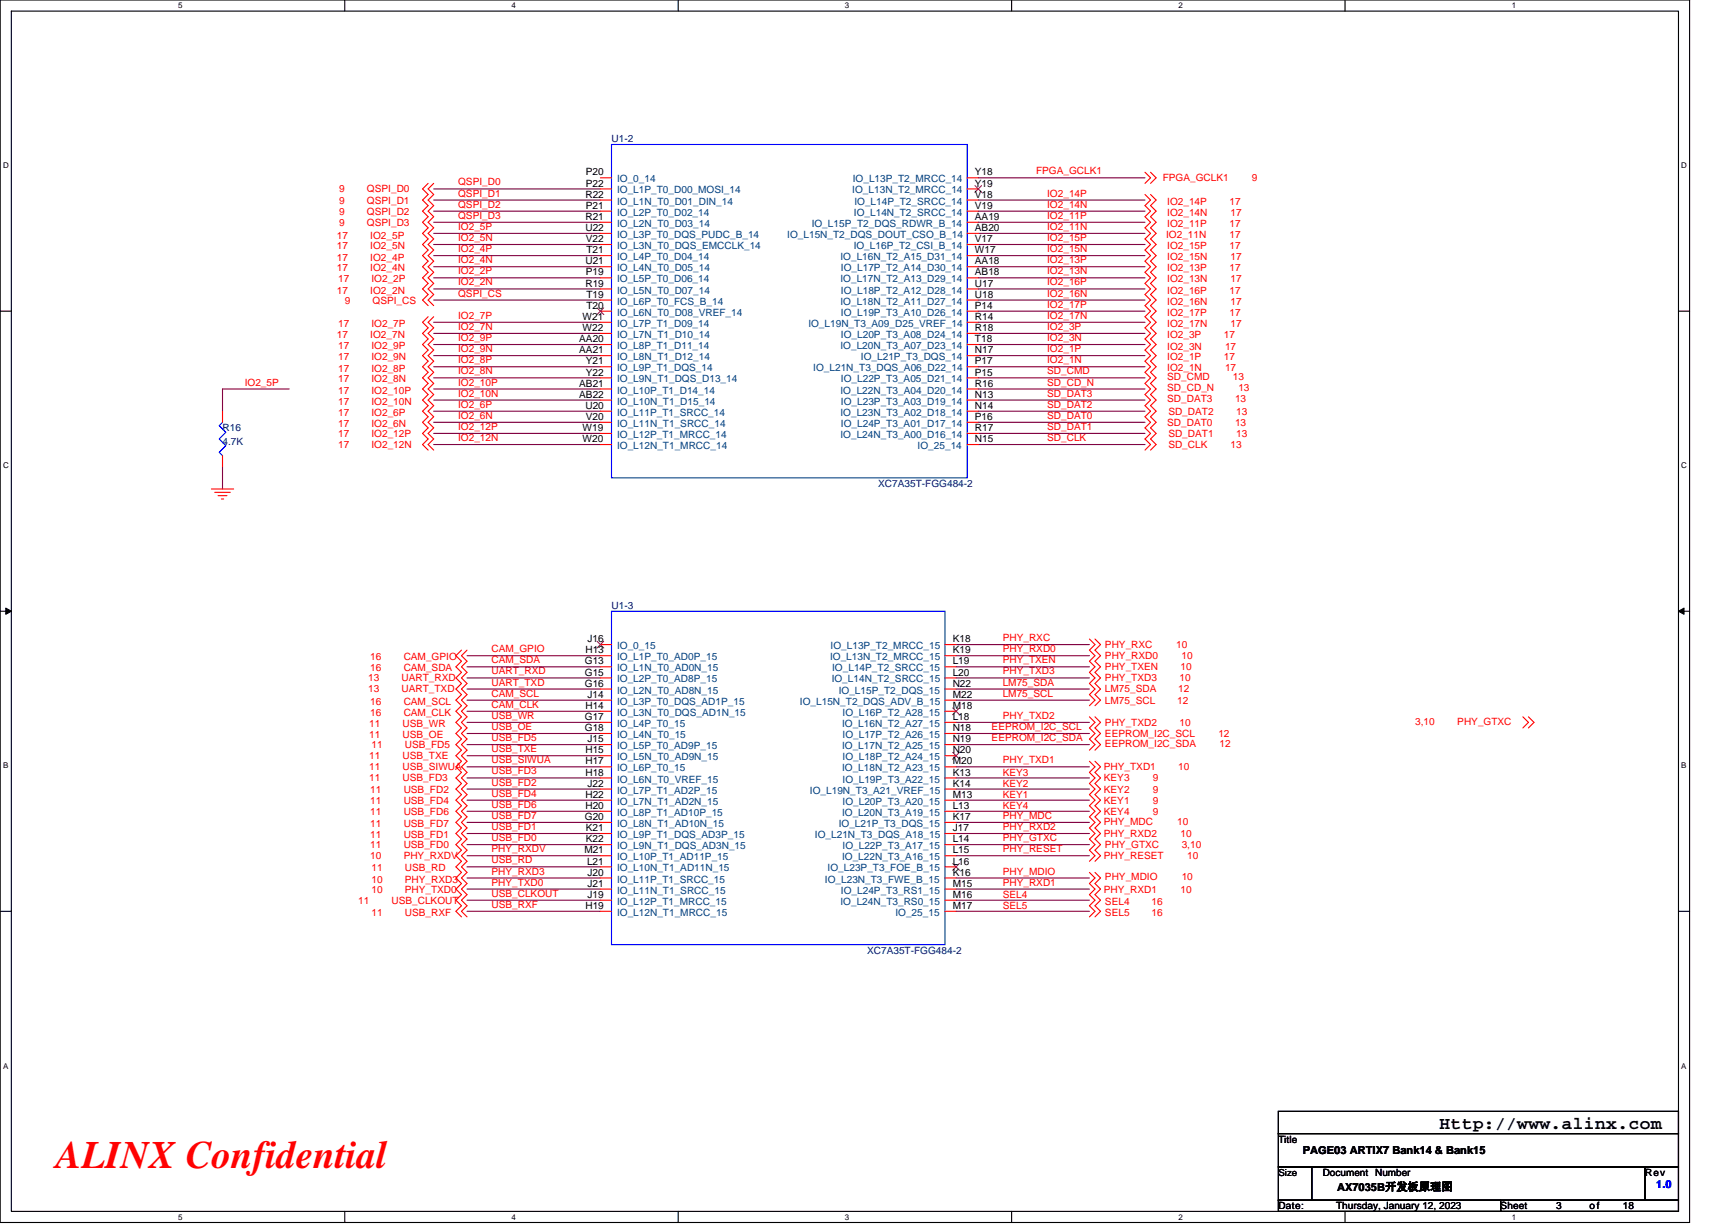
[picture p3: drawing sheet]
<svg xmlns="http://www.w3.org/2000/svg" width="297mm" height="210mm" viewBox="0 0 297 210" stroke-linecap="round" stroke-linejoin="round" font-family="sans-serif">
<defs><g id="words">
<text font-size="6.7" fill="#f00" x="9.6" y="200.3">ALINX Confidential</text>
<text font-size="3" x="246.7" y="193.4">Http://www.alinx.com</text>
<g font-size="1.9">
<text x="223.3" y="197.8">PAGE03 ARTIX7 Bank14 &amp; Bank15</text>
<text x="229.2" y="204.1">AX7035B开发板原理图</text>
</g>
<text font-size="1.9" fill="#00f" x="283.9" y="203.7">1.0</text>
<g font-size="1.7" fill="#000080">
<text x="104.8" y="24.4">U1-2</text>
<text x="38.1" y="73.9">R16</text>
<text x="38.1" y="76.2">4.7K</text>
<text x="150.5" y="83.5">XC7A35T-FGG484-2</text>
<text x="104.8" y="104.4">U1-3</text>
<text x="148.6" y="163.5">XC7A35T-FGG484-2</text>
</g>
<g font-size="1.7" fill="#f00">
<text x="177.6" y="29.9">FPGA_GCLK1</text>
<text x="58.1" y="33">9</text>
<text x="58.1" y="34.9">9</text>
<text x="62.9" y="33">QSPI_D0</text>
<text x="62.9" y="34.9">QSPI_D1</text>
<text x="78.5" y="31.8">QSPI_D0</text>
<text x="78.5" y="35.6">QSPI_D2</text>
<text x="78.5" y="33.7">QSPI_D1</text>
<text x="179.5" y="33.7">IO2_14P</text>
<text x="179.5" y="35.6">IO2_14N</text>
<text x="199.3" y="31.1">FPGA_GCLK1</text>
<text x="200.1" y="35.1">IO2_14P</text>
<text x="210.7" y="35.1">17</text>
<text x="214.5" y="31.1">9</text>
<text x="57.8" y="41">17</text>
<text x="58.1" y="36.8">9</text>
<text x="58.1" y="38.7">9</text>
<text x="62.9" y="36.8">QSPI_D2</text>
<text x="62.9" y="38.7">QSPI_D3</text>
<text x="63.5" y="41">IO2_5P</text>
<text x="78.5" y="37.5">QSPI_D3</text>
<text x="78.5" y="39.4">IO2_5P</text>
<text x="78.5" y="41.3">IO2_5N</text>
<text x="179.5" y="37.5">IO2_11P</text>
<text x="179.5" y="39.4">IO2_11N</text>
<text x="179.5" y="41.3">IO2_15P</text>
<text x="199.9" y="40.8">IO2_11N</text>
<text x="200.1" y="38.9">IO2_11P</text>
<text x="200.1" y="37">IO2_14N</text>
<text x="210.7" y="40.8">17</text>
<text x="210.7" y="38.9">17</text>
<text x="210.9" y="37">17</text>
<text x="57.8" y="44.8">17</text>
<text x="57.8" y="46.5">17</text>
<text x="57.8" y="42.7">17</text>
<text x="63.5" y="44.8">IO2_4P</text>
<text x="63.5" y="46.5">IO2_4N</text>
<text x="63.5" y="42.7">IO2_5N</text>
<text x="78.5" y="47">IO2_2P</text>
<text x="78.5" y="45.1">IO2_4N</text>
<text x="78.5" y="43.2">IO2_4P</text>
<text x="179.5" y="47">IO2_13N</text>
<text x="179.5" y="45.1">IO2_13P</text>
<text x="179.5" y="43.2">IO2_15N</text>
<text x="200.1" y="46.5">IO2_13P</text>
<text x="200.1" y="42.7">IO2_15P</text>
<text x="200.1" y="44.6">IO2_15N</text>
<text x="210.7" y="46.5">17</text>
<text x="210.7" y="42.7">17</text>
<text x="210.9" y="44.6">17</text>
<text x="57.8" y="50.3">17</text>
<text x="58" y="48.4">17</text>
<text x="59.1" y="52">9</text>
<text x="63.5" y="50.3">IO2_2N</text>
<text x="63.7" y="48.4">IO2_2P</text>
<text x="63.9" y="52">QSPI_CS</text>
<text x="78.5" y="50.8">QSPI_CS</text>
<text x="78.5" y="48.9">IO2_2N</text>
<text x="179.5" y="52.7">IO2_17P</text>
<text x="179.5" y="48.9">IO2_16P</text>
<text x="179.5" y="50.8">IO2_16N</text>
<text x="200.1" y="48.4">IO2_13N</text>
<text x="200.1" y="50.3">IO2_16P</text>
<text x="200.1" y="52.2">IO2_16N</text>
<text x="210.7" y="50.3">17</text>
<text x="210.9" y="48.4">17</text>
<text x="210.9" y="52.2">17</text>
<text x="57.8" y="57.9">17</text>
<text x="58" y="56">17</text>
<text x="58" y="59.8">17</text>
<text x="63.5" y="57.9">IO2_7N</text>
<text x="63.7" y="56">IO2_7P</text>
<text x="63.7" y="59.8">IO2_9P</text>
<text x="78.5" y="54.7">IO2_7P</text>
<text x="78.5" y="56.6">IO2_7N</text>
<text x="78.5" y="58.5">IO2_9P</text>
<text x="179.5" y="54.7">IO2_17N</text>
<text x="179.5" y="56.6">IO2_3P</text>
<text x="179.5" y="58.5">IO2_3N</text>
<text x="200.1" y="54.1">IO2_17P</text>
<text x="200.1" y="56">IO2_17N</text>
<text x="200.1" y="57.9">IO2_3P</text>
<text x="209.8" y="57.9">17</text>
<text x="210.7" y="54.1">17</text>
<text x="210.9" y="56">17</text>
<text x="58" y="61.7">17</text>
<text x="58" y="63.8">17</text>
<text x="58" y="65.6">17</text>
<text x="63.7" y="61.7">IO2_9N</text>
<text x="63.7" y="63.8">IO2_8P</text>
<text x="63.7" y="65.6">IO2_8N</text>
<text x="78.5" y="60.4">IO2_9N</text>
<text x="78.5" y="62.3">IO2_8P</text>
<text x="78.5" y="64.2">IO2_8N</text>
<text x="179.5" y="64.2">SD_CMD</text>
<text x="179.5" y="62.3">IO2_1N</text>
<text x="179.5" y="60.4">IO2_1P</text>
<text x="200.1" y="65.2">SD_CMD</text>
<text x="200.1" y="60">IO2_3N</text>
<text x="200.1" y="61.7">IO2_1P</text>
<text x="200.1" y="63.6">IO2_1N</text>
<text x="209.8" y="61.7">17</text>
<text x="210" y="60">17</text>
<text x="210" y="63.6">17</text>
<text x="211.3" y="65.2">13</text>
<text x="41.9" y="66.1">IO2_5P</text>
<text x="58" y="67.5">17</text>
<text x="58" y="69.4">17</text>
<text x="58" y="71.3">17</text>
<text x="63.7" y="67.5">IO2_10P</text>
<text x="63.7" y="69.4">IO2_10N</text>
<text x="63.7" y="71.3">IO2_6P</text>
<text x="78.5" y="66.1">IO2_10P</text>
<text x="78.5" y="68">IO2_10N</text>
<text x="78.5" y="69.9">IO2_6P</text>
<text x="78.5" y="71.8">IO2_6N</text>
<text x="179.5" y="71.8">SD_DAT0</text>
<text x="179.5" y="66.1">SD_CD_N</text>
<text x="179.5" y="68">SD_DAT3</text>
<text x="179.5" y="69.9">SD_DAT2</text>
<text x="200.1" y="67.1">SD_CD_N</text>
<text x="200.1" y="69">SD_DAT3</text>
<text x="200.3" y="71.1">SD_DAT2</text>
<text x="211.7" y="69">13</text>
<text x="211.9" y="71.1">13</text>
<text x="212.3" y="67.1">13</text>
<text x="58" y="76.8">17</text>
<text x="58" y="74.9">17</text>
<text x="58" y="73.2">17</text>
<text x="63.7" y="76.8">IO2_12N</text>
<text x="63.7" y="74.9">IO2_12P</text>
<text x="63.7" y="73.2">IO2_6N</text>
<text x="78.5" y="73.7">IO2_12P</text>
<text x="78.5" y="75.6">IO2_12N</text>
<text x="179.5" y="73.7">SD_DAT1</text>
<text x="179.5" y="75.6">SD_CLK</text>
<text x="200.1" y="73">SD_DAT0</text>
<text x="200.3" y="74.9">SD_DAT1</text>
<text x="200.3" y="76.8">SD_CLK</text>
<text x="210.9" y="76.8">13</text>
<text x="211.7" y="73">13</text>
<text x="211.9" y="74.9">13</text>
<text x="63.5" y="113.2">16</text>
<text x="69.2" y="113.2">CAM_GPIO</text>
<text x="84.2" y="111.8">CAM_GPIO</text>
<text x="84.2" y="113.7">CAM_SDA</text>
<text x="171.9" y="113.7">PHY_TXEN</text>
<text x="171.9" y="109.9">PHY_RXC</text>
<text x="171.9" y="111.8">PHY_RXD0</text>
<text x="189.4" y="111.1">PHY_RXC</text>
<text x="189.4" y="113">PHY_RXD0</text>
<text x="201.6" y="111.1">10</text>
<text x="202.5" y="113">10</text>
<text x="63.1" y="118.7">13</text>
<text x="63.1" y="116.8">13</text>
<text x="63.5" y="115.1">16</text>
<text x="68.8" y="118.7">UART_TXD</text>
<text x="68.8" y="116.8">UART_RXD</text>
<text x="69.2" y="115.1">CAM_SDA</text>
<text x="84.2" y="117.5">UART_TXD</text>
<text x="84.2" y="115.6">UART_RXD</text>
<text x="84.2" y="119.4">CAM_SCL</text>
<text x="171.9" y="117.5">LM75_SDA</text>
<text x="171.9" y="119.4">LM75_SCL</text>
<text x="171.9" y="115.6">PHY_TXD3</text>
<text x="189.4" y="114.9">PHY_TXEN</text>
<text x="189.4" y="116.8">PHY_TXD3</text>
<text x="189.4" y="118.7">LM75_SDA</text>
<text x="202" y="118.7">12</text>
<text x="202.2" y="116.8">10</text>
<text x="202.3" y="114.9">10</text>
<text x="63.3" y="124.6">11</text>
<text x="63.5" y="120.8">16</text>
<text x="63.5" y="122.7">16</text>
<text x="69" y="124.6">USB_WR</text>
<text x="69.2" y="120.8">CAM_SCL</text>
<text x="69.2" y="122.7">CAM_CLK</text>
<text x="84.2" y="123.2">USB_WR</text>
<text x="84.2" y="125.1">USB_OE</text>
<text x="84.2" y="121.3">CAM_CLK</text>
<text x="170" y="125.1">EEPROM_I2C_SCL</text>
<text x="171.9" y="123.2">PHY_TXD2</text>
<text x="189.4" y="124.4">PHY_TXD2</text>
<text x="189.4" y="120.6">LM75_SCL</text>
<text x="201.8" y="120.6">12</text>
<text x="202.2" y="124.4">10</text>
<text x="242.5" y="124.2">3,10</text>
<text x="249.8" y="124.2">PHY_GTXC</text>
<text x="63.3" y="130.1">11</text>
<text x="63.3" y="126.5">11</text>
<text x="63.7" y="128.2">11</text>
<text x="69" y="130.1">USB_TXE</text>
<text x="69" y="126.5">USB_OE</text>
<text x="69.4" y="128.2">USB_FD5</text>
<text x="84.2" y="128.9">USB_TXE</text>
<text x="84.2" y="130.9">USB_SIWUA</text>
<text x="84.2" y="127">USB_FD5</text>
<text x="170" y="127">EEPROM_I2C_SDA</text>
<text x="171.9" y="130.9">PHY_TXD1</text>
<text x="189.4" y="126.3">EEPROM_I2C_SCL</text>
<text x="189.4" y="128">EEPROM_I2C_SDA</text>
<text x="208.8" y="126.3">12</text>
<text x="209" y="128">12</text>
<text x="63.3" y="132">11</text>
<text x="63.3" y="133.9">11</text>
<text x="63.5" y="137.8">11</text>
<text x="63.5" y="135.8">11</text>
<text x="69" y="132">USB_SIWUA</text>
<text x="69" y="133.9">USB_FD3</text>
<text x="69.2" y="137.8">USB_FD4</text>
<text x="69.2" y="135.8">USB_FD2</text>
<text x="84.2" y="136.6">USB_FD4</text>
<text x="84.2" y="134.7">USB_FD2</text>
<text x="84.2" y="132.8">USB_FD3</text>
<text x="171.9" y="134.9">KEY2</text>
<text x="171.9" y="133">KEY3</text>
<text x="171.9" y="136.8">KEY1</text>
<text x="189.2" y="135.8">KEY2</text>
<text x="189.2" y="133.9">KEY3</text>
<text x="189.2" y="137.8">KEY1</text>
<text x="189.2" y="132">PHY_TXD1</text>
<text x="197.6" y="135.8">9</text>
<text x="197.6" y="133.9">9</text>
<text x="197.6" y="137.8">9</text>
<text x="202" y="132">10</text>
<text x="63.5" y="141.8">11</text>
<text x="63.5" y="139.7">11</text>
<text x="63.5" y="143.7">11</text>
<text x="69.2" y="141.8">USB_FD7</text>
<text x="69.2" y="139.7">USB_FD6</text>
<text x="69.2" y="143.7">USB_FD1</text>
<text x="84.2" y="140.4">USB_FD7</text>
<text x="84.2" y="138.5">USB_FD6</text>
<text x="84.2" y="142.3">USB_FD1</text>
<text x="171.9" y="138.7">KEY4</text>
<text x="171.9" y="140.4">PHY_MDC</text>
<text x="171.9" y="142.3">PHY_RXD2</text>
<text x="189.2" y="139.7">KEY4</text>
<text x="189.2" y="141.4">PHY_MDC</text>
<text x="189.2" y="143.5">PHY_RXD2</text>
<text x="197.6" y="139.7">9</text>
<text x="201.8" y="141.4">10</text>
<text x="202.3" y="143.5">10</text>
<text x="63.5" y="147.3">10</text>
<text x="63.5" y="145.4">11</text>
<text x="63.7" y="149.4">11</text>
<text x="69.2" y="147.3">PHY_RXDV</text>
<text x="69.2" y="145.4">USB_FD0</text>
<text x="69.4" y="149.4">USB_RD</text>
<text x="84.2" y="146.1">PHY_RXDV</text>
<text x="84.2" y="144.2">USB_FD0</text>
<text x="84.2" y="149.9">PHY_RXD3</text>
<text x="84.2" y="148">USB_RD</text>
<text x="171.9" y="149.9">PHY_MDIO</text>
<text x="171.9" y="146.1">PHY_RESET</text>
<text x="171.9" y="144.2">PHY_GTXC</text>
<text x="189.2" y="147.3">PHY_RESET</text>
<text x="189.4" y="145.4">PHY_GTXC</text>
<text x="202.5" y="145.4">3,10</text>
<text x="203.5" y="147.3">10</text>
<text x="61.4" y="154.9">11</text>
<text x="63.7" y="153">10</text>
<text x="63.7" y="151.3">10</text>
<text x="67.1" y="154.9">USB_CLKOUT</text>
<text x="69.4" y="153">PHY_TXD0</text>
<text x="69.4" y="151.3">PHY_RXD3</text>
<text x="84.2" y="151.8">PHY_TXD0</text>
<text x="84.2" y="155.6">USB_RXF</text>
<text x="84.2" y="153.7">USB_CLKOUT</text>
<text x="171.9" y="153.9">SEL4</text>
<text x="171.9" y="155.8">SEL5</text>
<text x="171.9" y="151.8">PHY_RXD1</text>
<text x="189.2" y="153">PHY_RXD1</text>
<text x="189.4" y="155.1">SEL4</text>
<text x="189.4" y="150.9">PHY_MDIO</text>
<text x="197.4" y="155.1">16</text>
<text x="202.3" y="153">10</text>
<text x="202.5" y="150.9">10</text>
<text x="63.7" y="157">11</text>
<text x="69.4" y="157">USB_RXF</text>
<text x="189.4" y="157">SEL5</text>
<text x="197.4" y="157">16</text>
</g>
<g font-size="1.7">
<text x="100.3" y="33.9">R22</text>
<text x="100.4" y="30.1">P20</text>
<text x="100.4" y="32">P22</text>
<text x="100.4" y="35.8">P21</text>
<text x="167.1" y="32">Y19</text>
<text x="167.1" y="35.8">V19</text>
<text x="167.1" y="30.1">Y18</text>
<text x="167.1" y="33.9">V18</text>
<text x="100.3" y="37.7">R21</text>
<text x="100.3" y="39.6">U22</text>
<text x="100.4" y="41.5">V22</text>
<text x="167.1" y="39.6">AB20</text>
<text x="167.1" y="37.7">AA19</text>
<text x="167.1" y="41.5">V17</text>
<text x="100.3" y="45.3">U21</text>
<text x="100.4" y="47.2">P19</text>
<text x="100.5" y="43.4">T21</text>
<text x="167.1" y="45.3">AA18</text>
<text x="167.1" y="43.4">W17</text>
<text x="167.1" y="47.2">AB18</text>
<text x="100.3" y="49.1">R19</text>
<text x="100.5" y="51">T19</text>
<text x="100.5" y="52.9">T20</text>
<text x="167.1" y="49.1">U17</text>
<text x="167.1" y="52.9">P14</text>
<text x="167.1" y="51">U18</text>
<text x="99.3" y="58.7">AA20</text>
<text x="99.9" y="54.8">W21</text>
<text x="99.9" y="56.7">W22</text>
<text x="167.1" y="56.7">R18</text>
<text x="167.1" y="54.8">R14</text>
<text x="167.1" y="58.7">T18</text>
<text x="99.3" y="60.6">AA21</text>
<text x="100.4" y="62.5">Y21</text>
<text x="100.4" y="64.4">Y22</text>
<text x="167.1" y="60.6">N17</text>
<text x="167.1" y="62.5">P17</text>
<text x="167.1" y="64.4">P15</text>
<text x="99.3" y="66.3">AB21</text>
<text x="99.3" y="68.2">AB22</text>
<text x="100.3" y="70.1">U20</text>
<text x="100.4" y="72">V20</text>
<text x="167.1" y="68.2">N13</text>
<text x="167.1" y="72">P16</text>
<text x="167.1" y="66.3">R16</text>
<text x="167.1" y="70.1">N14</text>
<text x="99.9" y="73.9">W19</text>
<text x="99.9" y="75.8">W20</text>
<text x="167.1" y="75.8">N15</text>
<text x="167.1" y="73.9">R17</text>
<text x="100.2" y="113.9">G13</text>
<text x="100.3" y="112">H13</text>
<text x="100.7" y="110.1">J16</text>
<text x="163.3" y="112">K19</text>
<text x="163.3" y="110.1">K18</text>
<text x="163.3" y="113.9">L19</text>
<text x="100.2" y="115.8">G15</text>
<text x="100.2" y="117.7">G16</text>
<text x="100.7" y="119.6">J14</text>
<text x="163.3" y="115.8">L20</text>
<text x="163.3" y="117.7">N22</text>
<text x="163.3" y="119.6">M22</text>
<text x="100.2" y="123.4">G17</text>
<text x="100.2" y="125.3">G18</text>
<text x="100.3" y="121.5">H14</text>
<text x="163.3" y="121.5">M18</text>
<text x="163.3" y="125.3">N18</text>
<text x="163.3" y="123.4">L18</text>
<text x="100.3" y="129.1">H15</text>
<text x="100.3" y="131">H17</text>
<text x="100.7" y="127.2">J15</text>
<text x="163.3" y="129.1">N20</text>
<text x="163.3" y="127.2">N19</text>
<text x="163.3" y="131">M20</text>
<text x="100.3" y="132.9">H18</text>
<text x="100.3" y="136.8">H22</text>
<text x="100.7" y="134.9">J22</text>
<text x="163.3" y="132.9">K13</text>
<text x="163.3" y="136.8">M13</text>
<text x="163.3" y="134.9">K14</text>
<text x="100.2" y="140.6">G20</text>
<text x="100.3" y="138.7">H20</text>
<text x="100.4" y="142.5">K21</text>
<text x="163.3" y="140.6">K17</text>
<text x="163.3" y="142.5">J17</text>
<text x="163.3" y="138.7">L13</text>
<text x="100.2" y="146.3">M21</text>
<text x="100.4" y="144.4">K22</text>
<text x="100.6" y="148.2">L21</text>
<text x="163.3" y="144.4">L14</text>
<text x="163.3" y="148.2">L16</text>
<text x="163.3" y="146.3">L15</text>
<text x="100.3" y="155.8">H19</text>
<text x="100.7" y="150.1">J20</text>
<text x="100.7" y="152">J21</text>
<text x="100.7" y="153.9">J19</text>
<text x="163.3" y="150.1">K16</text>
<text x="163.3" y="155.8">M17</text>
<text x="163.3" y="152">M15</text>
<text x="163.3" y="153.9">M16</text>
<text x="219.1" y="195.9">Title</text>
<text x="219.1" y="201.5">Size</text>
<text x="226.7" y="201.6">Document Number</text>
<text x="282" y="201.6">Rev</text>
<text x="219.1" y="207.3">Date:</text>
<text x="229" y="207.3">Thursday, January 12, 2023</text>
<text x="257.2" y="207.3">Sheet</text>
<text x="266.7" y="207.3">3</text>
<text x="272.5" y="207.3">of</text>
<text x="278.2" y="207.3">18</text>
</g>
<g font-size="1.7" fill="#004080">
<text x="105.8" y="31.3">IO_0_14</text>
<text x="105.8" y="33.2">IO_L1P_T0_D00_MOSI_14</text>
<text x="105.8" y="35.1">IO_L1N_T0_D01_DIN_14</text>
<text x="146.1" y="33.2">IO_L13N_T2_MRCC_14</text>
<text x="146.2" y="31.3">IO_L13P_T2_MRCC_14</text>
<text x="146.4" y="35.1">IO_L14P_T2_SRCC_14</text>
<text x="105.8" y="37">IO_L2P_T0_D02_14</text>
<text x="105.8" y="38.9">IO_L2N_T0_D03_14</text>
<text x="105.8" y="40.8">IO_L3P_T0_DQS_PUDC_B_14</text>
<text x="134.9" y="40.8">IO_L15N_T2_DQS_DOUT_CSO_B_14</text>
<text x="139.1" y="38.9">IO_L15P_T2_DQS_RDWR_B_14</text>
<text x="146.4" y="37">IO_L14N_T2_SRCC_14</text>
<text x="105.8" y="42.7">IO_L3N_T0_DQS_EMCCLK_14</text>
<text x="105.8" y="44.6">IO_L4P_T0_D04_14</text>
<text x="105.8" y="46.5">IO_L4N_T0_D05_14</text>
<text x="144.1" y="44.6">IO_L16N_T2_A15_D31_14</text>
<text x="144.1" y="46.5">IO_L17P_T2_A14_D30_14</text>
<text x="146.3" y="42.7">IO_L16P_T2_CSI_B_14</text>
<text x="105.8" y="48.4">IO_L5P_T0_D06_14</text>
<text x="105.8" y="50.3">IO_L5N_T0_D07_14</text>
<text x="105.8" y="52.2">IO_L6P_T0_FCS_B_14</text>
<text x="144.1" y="48.4">IO_L17N_T2_A13_D29_14</text>
<text x="144.1" y="52.2">IO_L18N_T2_A11_D27_14</text>
<text x="144.1" y="50.3">IO_L18P_T2_A12_D28_14</text>
<text x="105.8" y="54.1">IO_L6N_T0_D08_VREF_14</text>
<text x="105.8" y="56">IO_L7P_T1_D09_14</text>
<text x="105.8" y="57.9">IO_L7N_T1_D10_14</text>
<text x="105.8" y="59.8">IO_L8P_T1_D11_14</text>
<text x="138.6" y="56">IO_L19N_T3_A09_D25_VREF_14</text>
<text x="144.1" y="59.8">IO_L20N_T3_A07_D23_14</text>
<text x="144.1" y="54.1">IO_L19P_T3_A10_D26_14</text>
<text x="144.1" y="57.9">IO_L20P_T3_A08_D24_14</text>
<text x="105.8" y="61.7">IO_L8N_T1_D12_14</text>
<text x="105.8" y="63.6">IO_L9P_T1_DQS_14</text>
<text x="105.8" y="65.6">IO_L9N_T1_DQS_D13_14</text>
<text x="139.4" y="63.6">IO_L21N_T3_DQS_A06_D22_14</text>
<text x="144.1" y="65.6">IO_L22P_T3_A05_D21_14</text>
<text x="147.6" y="61.7">IO_L21P_T3_DQS_14</text>
<text x="105.8" y="67.5">IO_L10P_T1_D14_14</text>
<text x="105.8" y="69.4">IO_L10N_T1_D15_14</text>
<text x="105.8" y="71.3">IO_L11P_T1_SRCC_14</text>
<text x="144.1" y="67.5">IO_L22N_T3_A04_D20_14</text>
<text x="144.1" y="71.3">IO_L23N_T3_A02_D18_14</text>
<text x="144.1" y="69.4">IO_L23P_T3_A03_D19_14</text>
<text x="105.8" y="73.2">IO_L11N_T1_SRCC_14</text>
<text x="105.8" y="75.1">IO_L12P_T1_MRCC_14</text>
<text x="105.8" y="77">IO_L12N_T1_MRCC_14</text>
<text x="144.1" y="75.1">IO_L24N_T3_A00_D16_14</text>
<text x="144.1" y="73.2">IO_L24P_T3_A01_D17_14</text>
<text x="157.3" y="77">IO_25_14</text>
<text x="105.8" y="111.3">IO_0_15</text>
<text x="105.8" y="113.2">IO_L1P_T0_AD0P_15</text>
<text x="142.3" y="113.2">IO_L13N_T2_MRCC_15</text>
<text x="142.4" y="111.3">IO_L13P_T2_MRCC_15</text>
<text x="105.8" y="115.1">IO_L1N_T0_AD0N_15</text>
<text x="105.8" y="117">IO_L2P_T0_AD8P_15</text>
<text x="105.8" y="118.9">IO_L2N_T0_AD8N_15</text>
<text x="142.6" y="117">IO_L14N_T2_SRCC_15</text>
<text x="142.6" y="115.1">IO_L14P_T2_SRCC_15</text>
<text x="143.8" y="118.9">IO_L15P_T2_DQS_15</text>
<text x="105.8" y="120.8">IO_L3P_T0_DQS_AD1P_15</text>
<text x="105.8" y="122.7">IO_L3N_T0_DQS_AD1N_15</text>
<text x="105.8" y="124.6">IO_L4P_T0_15</text>
<text x="137.1" y="120.8">IO_L15N_T2_DQS_ADV_B_15</text>
<text x="144.3" y="124.6">IO_L16N_T2_A27_15</text>
<text x="144.4" y="122.7">IO_L16P_T2_A28_15</text>
<text x="105.8" y="126.5">IO_L4N_T0_15</text>
<text x="105.8" y="128.4">IO_L5P_T0_AD9P_15</text>
<text x="105.8" y="130.3">IO_L5N_T0_AD9N_15</text>
<text x="144.3" y="128.4">IO_L17N_T2_A25_15</text>
<text x="144.4" y="126.5">IO_L17P_T2_A26_15</text>
<text x="144.4" y="130.3">IO_L18P_T2_A24_15</text>
<text x="105.8" y="132.2">IO_L6P_T0_15</text>
<text x="105.8" y="134.1">IO_L6N_T0_VREF_15</text>
<text x="105.8" y="136">IO_L7P_T1_AD2P_15</text>
<text x="105.8" y="137.9">IO_L7N_T1_AD2N_15</text>
<text x="138.8" y="136">IO_L19N_T3_A21_VREF_15</text>
<text x="144.3" y="132.2">IO_L18N_T2_A23_15</text>
<text x="144.4" y="134.1">IO_L19P_T3_A22_15</text>
<text x="144.4" y="137.9">IO_L20P_T3_A20_15</text>
<text x="105.8" y="139.8">IO_L8P_T1_AD10P_15</text>
<text x="105.8" y="141.8">IO_L8N_T1_AD10N_15</text>
<text x="105.8" y="143.7">IO_L9P_T1_DQS_AD3P_15</text>
<text x="139.7" y="143.7">IO_L21N_T3_DQS_A18_15</text>
<text x="143.8" y="141.8">IO_L21P_T3_DQS_15</text>
<text x="144.3" y="139.8">IO_L20N_T3_A19_15</text>
<text x="105.8" y="145.6">IO_L9N_T1_DQS_AD3N_15</text>
<text x="105.8" y="147.5">IO_L10P_T1_AD11P_15</text>
<text x="105.8" y="149.4">IO_L10N_T1_AD11N_15</text>
<text x="141.9" y="149.4">IO_L23P_T3_FOE_B_15</text>
<text x="144.3" y="147.5">IO_L22N_T3_A16_15</text>
<text x="144.4" y="145.6">IO_L22P_T3_A17_15</text>
<text x="105.8" y="151.3">IO_L11P_T1_SRCC_15</text>
<text x="105.8" y="153.2">IO_L11N_T1_SRCC_15</text>
<text x="105.8" y="155.1">IO_L12P_T1_MRCC_15</text>
<text x="141.4" y="151.3">IO_L23N_T3_FWE_B_15</text>
<text x="144.1" y="155.1">IO_L24N_T3_RS0_15</text>
<text x="144.1" y="153.2">IO_L24P_T3_RS1_15</text>
<text x="105.8" y="157">IO_L12N_T1_MRCC_15</text>
<text x="153.5" y="157">IO_25_15</text>
</g>
<g font-size="1.4">
<text x="30.5" y="1.4">5</text>
<text x="87.7" y="1.4">4</text>
<text x="144.8" y="1.4">3</text>
<text x="202" y="1.4">2</text>
<text x="259.1" y="1.4">1</text>
<text x=".5" y="28.9">D</text>
<text x="288.2" y="28.9">D</text>
<text x=".5" y="80.3">C</text>
<text x="288.2" y="80.3">C</text>
<text x=".5" y="131.7">B</text>
<text x="288.2" y="131.7">B</text>
<text x=".5" y="183.2">A</text>
<text x="288.2" y="183.2">A</text>
<text x="30.5" y="209.1">5</text>
<text x="87.7" y="209.1">4</text>
<text x="144.8" y="209.1">3</text>
<text x="202" y="209.1">2</text>
<text x="259.1" y="209.1">1</text>
</g>
</g></defs>
<path d="M0 0h289.6v209.5h-289.6zM1.9 1.9h285.8v205.7h-285.8z" fill="none" stroke="#000" stroke-width=".19"/>
<g fill="#fff">
<path d="M30.5 .2h.8v1.5h-.8z"/>
<path d="M30.5 207.8h.8v1.6h-.8z"/>
</g>
<path d="M59.1 0v1.9M59.1 207.6v1.9" fill="none" stroke="#000" stroke-width=".19"/>
<g fill="#fff">
<path d="M87.7 .2h.7v1.5h-.7z"/>
<path d="M87.7 207.8h.7v1.6h-.7z"/>
</g>
<path d="M116.2 0v1.9M116.2 207.6v1.9" fill="none" stroke="#000" stroke-width=".19"/>
<g fill="#fff">
<path d="M144.8 .2h.8v1.5h-.8z"/>
<path d="M144.8 207.8h.8v1.6h-.8z"/>
</g>
<path d="M173.4 0v1.9M173.4 207.6v1.9" fill="none" stroke="#000" stroke-width=".19"/>
<g fill="#fff">
<path d="M202 .2h.7v1.5h-.7z"/>
<path d="M202 207.8h.7v1.6h-.7z"/>
</g>
<path d="M230.5 0v1.9M230.5 207.6v1.9" fill="none" stroke="#000" stroke-width=".19"/>
<g fill="#fff">
<path d="M259.1 .2h.8v1.5h-.8z"/>
<path d="M259.1 207.8h.8v1.6h-.8z"/>
<path d="M.5 27.6h1v1.5h-1z"/>
<path d="M288.2 27.6h1v1.5h-1z"/>
<path d="M.5 79.1h1v1.5h-1z"/>
<path d="M288.2 79.1h1v1.5h-1z"/>
</g>
<path d="M0 53.3h1.9M287.7 53.3h1.9" fill="none" stroke="#000" stroke-width=".19"/>
<g fill="#fff">
<path d="M.5 130.5h.9v1.5h-.9z"/>
<path d="M288.2 130.5h.9v1.5h-.9z"/>
</g>
<path d="M0 104.8h1.9M287.7 104.8h1.9" fill="none" stroke="#000" stroke-width=".19"/>
<path d="M1 104.2l.9 .6-.9 .5zM287.7 104.8l.9-.6v1.1z" fill="#000" stroke="#000" stroke-width=".17"/>
<g fill="#fff">
<path d="M.5 181.9h.9v1.6h-.9z"/>
<path d="M288.2 181.9h.9v1.6h-.9z"/>
</g>
<path d="M0 156.2h1.9M287.7 156.2h1.9M219.1 190.5h68.6v3.8h-68.6zM219.1 194.3h68.6v5.7h-68.6zM219.1 200h5.7v5.7h-5.7zM219.1 205.7h38.1v1.9h-38.1zM224.8 200h57.2v5.7h-57.2zM257.2 205.7h30.5v1.9h-30.5zM282 200h5.7v5.7h-5.7z" fill="none" stroke="#000" stroke-width=".19"/>
<g fill="none" stroke="#800040" stroke-width=".19">
<path d="M74.3 32.4h28.6M74.3 36.2h28.6M74.3 38.1h28.6M74.3 34.3h28.6M167.7 30.5h28.6M167.7 38.1h28.6M167.7 34.3h28.6M167.7 36.2h28.6M74.3 47.6h28.6M74.3 49.5h28.6M74.3 45.7h28.6M74.3 43.8h28.6"/>
<path d="M74.3 55.2h28.6M74.3 57.1h28.6M74.3 40h28.6M74.3 41.9h28.6M74.3 59.1h28.6M74.3 51.4h28.6M167.7 47.6h28.6M167.7 40h28.6M167.7 45.7h28.6M167.7 53.3h28.6M167.7 55.2h28.6M167.7 49.5h28.6"/>
<path d="M167.7 51.4h28.6M167.7 57.1h28.6M167.7 59.1h28.6M167.7 41.9h28.6M167.7 43.8h28.6M49.6 66.7h-11.5v3.8M74.3 66.7h28.6M74.3 68.6h28.6M74.3 61h28.6M74.3 74.3h28.6M74.3 76.2h28.6M74.3 62.9h28.6"/>
<path d="M74.3 64.8h28.6M74.3 70.5h28.6M74.3 72.4h28.6M167.7 72.4h28.6M167.7 74.3h28.6M167.7 76.2h28.6M167.7 64.8h28.6M167.7 66.7h28.6M167.7 68.6h28.6M167.7 70.5h28.6M167.7 62.9h28.6M167.7 61h28.6"/>
<path d="M38.1 80v3.8M80 118.1h22.9M80 116.2h22.9M80 112.4h22.9M80 114.3h22.9M163.9 118.1h22.8M163.9 116.2h22.8M163.9 114.3h22.8M163.9 110.5h22.8M163.9 112.4h22.8M80 137.2h22.9M80 129.5h22.9"/>
<path d="M80 135.3h22.9M80 123.8h22.9M80 125.7h22.9M80 131.4h22.9M80 139.1h22.9M80 127.6h22.9M80 133.3h22.9M80 120h22.9M80 121.9h22.9M163.9 135.3h22.8M163.9 133.3h22.8M163.9 137.2h22.8"/>
<path d="M163.9 139.1h22.8M163.9 120h22.8M163.9 123.8h22.8M163.9 131.4h22.8M163.9 125.7h22.8M163.9 127.6h22.8M80 152.4h22.9M80 146.7h22.9M80 144.8h22.9M80 141h22.9M80 150.5h22.9M80 148.6h22.9"/>
<path d="M80 156.2h22.9M80 142.9h22.9M80 154.3h22.9M163.9 154.3h22.8M163.9 156.2h22.8M163.9 141h22.8M163.9 142.9h22.8M163.9 146.7h22.8M163.9 152.4h22.8M163.9 150.5h22.8M163.9 144.8h22.8"/>
</g>
<g fill="none" stroke="#f00" stroke-width=".19">
<path d="M73.4 31.4l-1 1 1 .9-1 1 1 .9-1 1 1 .9-1 1 1 1-1 .9 1 1-1 .9 1 1-1 .9 1 1-1 .9 1 1-1 .9 1 1-1 .9 1 1-1 .9 1 1M74.3 31.4l-.9 1 .9 .9-.9 1 .9 .9-.9 1 .9 .9-.9 1 .9 1-.9 .9 .9 1-.9 .9 .9 1-.9 .9 .9 1-.9 .9 .9 1-.9 .9 .9 1-.9 .9 .9 1-.9 .9 .9 1M102.9 30.5h1.9M102.9 32.4h1.9M102.9 34.3h1.9M102.9 36.2h1.9M102.9 38.1h1.9M165.8 30.5h1.9M165.8 32.4h1.9M165.8 34.3h1.9M165.8 36.2h1.9M165.8 38.1h1.9"/>
<path d="M196.3 33.3l.9 1-.9 .9 .9 1-.9 .9 .9 1-.9 1 .9 .9-.9 1 .9 .9-.9 1 .9 .9-.9 1 .9 .9-.9 1 .9 .9-.9 1 .9 .9-.9 1 .9 .9-.9 1 .9 .9-.9 1 .9 .9-.9 1 .9 .9-.9 1 .9 1-.9 .9 .9 1-.9 .9 .9 1-.9 .9 .9 1-.9 .9 .9 1-.9 .9 .9 1-.9 .9 .9 1-.9 .9 .9 1-.9 .9 .9 1-.9 .9 .9 1-.9 1M196.3 29.5l.9 1-.9 .9M197.2 33.3l1 1-1 .9 1 1-1 .9 1 1-1 1 1 .9-1 1 1 .9-1 1 1 .9-1 1 1 .9-1 1 1 .9-1 1 1 .9-1 1 1 .9-1 1 1 .9-1 1 1 .9-1 1 1 .9-1 1 1 1-1 .9 1 1-1 .9 1 1-1 .9 1 1-1 .9 1 1-1 .9 1 1-1 .9 1 1-1 .9 1 1-1 .9 1 1-1 .9 1 1-1 1M197.2 29.5l1 1-1 .9M73.4 54.3l-1 .9 1 1-1 .9 1 1-1 1 1 .9-1 1 1 .9-1 1 1 .9-1 1 1 .9-1 1 1 .9-1 1 1 .9-1 1 1 .9-1 1 1 .9-1 1 1 .9-1 1 1 1M74.3 54.3l-.9 .9 .9 1-.9 .9 .9 1-.9 1 .9 .9-.9 1 .9 .9-.9 1 .9 .9-.9 1 .9 .9-.9 1 .9 .9-.9 1 .9 .9-.9 1 .9 .9-.9 1 .9 .9-.9 1 .9 .9-.9 1 .9 1M102.9 40h1.9M102.9 41.9h1.9M102.9 43.8h1.9M102.9 45.7h1.9M102.9 47.6h1.9M102.9 49.5h1.9"/>
<path d="M102.9 51.4h1.9M102.9 53.3h1.9M102.9 55.2h1.9M102.9 57.1h1.9M102.9 59.1h1.9M165.8 40h1.9M165.8 41.9h1.9M165.8 43.8h1.9M165.8 45.7h1.9M165.8 47.6h1.9M165.8 49.5h1.9M165.8 51.4h1.9"/>
<path d="M165.8 53.3h1.9M165.8 55.2h1.9M165.8 57.1h1.9M165.8 59.1h1.9M38.1 78.1v1.9M38.1 70.5v1.9M102.9 61h1.9M102.9 62.9h1.9M102.9 64.8h1.9M102.9 66.7h1.9M102.9 68.6h1.9M102.9 70.5h1.9"/>
<path d="M102.9 72.4h1.9M102.9 74.3h1.9M102.9 76.2h1.9M165.8 61h1.9M165.8 62.9h1.9M165.8 64.8h1.9M165.8 66.7h1.9M165.8 68.6h1.9M165.8 70.5h1.9M165.8 72.4h1.9M165.8 74.3h1.9M165.8 76.2h1.9"/>
<path d="M36.2 83.8h3.8M36.8 84.4h2.7M37.4 85h1.5M37.9 85.5h.4M79.1 111.4l-1 1 1 .9-1 1 1 1-1 .9 1 1-1 .9 1 1-1 .9 1 1-1 .9 1 1-1 .9 1 1-1 .9 1 1-1 .9 1 1-1 .9 1 1-1 .9 1 1-1 .9 1 1-1 1 1 .9-1 1 1 .9-1 1 1 .9-1 1 1 .9-1 1 1 .9-1 1 1 .9-1 1 1 .9-1 1 1 .9-1 1 1 .9-1 1 1 1-1 .9 1 1-1 .9 1 1M80 111.4l-.9 1 .9 .9-.9 1 .9 1-.9 .9 .9 1-.9 .9 .9 1-.9 .9 .9 1-.9 .9 .9 1-.9 .9 .9 1-.9 .9 .9 1-.9 .9 .9 1-.9 .9 .9 1-.9 .9 .9 1-.9 .9 .9 1-.9 1 .9 .9-.9 1 .9 .9-.9 1 .9 .9-.9 1 .9 .9-.9 1 .9 .9-.9 1 .9 .9-.9 1 .9 .9-.9 1 .9 .9-.9 1 .9 .9-.9 1 .9 1-.9 .9 .9 1-.9 .9 .9 1M102.9 110.5h1.9M102.9 112.4h1.9M102.9 114.3h1.9M102.9 116.2h1.9M102.9 118.1h1.9M162 110.5h1.9"/>
<path d="M162 112.4h1.9M162 114.3h1.9M162 116.2h1.9M162 118.1h1.9M186.7 109.5l1 1-1 .9 1 1-1 .9 1 1-1 1 1 .9-1 1 1 .9-1 1 1 .9-1 1M187.7 109.5l.9 1-.9 .9 .9 1-.9 .9 .9 1-.9 1 .9 .9-.9 1 .9 .9-.9 1 .9 .9-.9 1M102.9 120h1.9M102.9 121.9h1.9M102.9 123.8h1.9M102.9 125.7h1.9M102.9 127.6h1.9M102.9 129.5h1.9"/>
<path d="M102.9 131.4h1.9M102.9 133.3h1.9M102.9 135.3h1.9M102.9 137.2h1.9M102.9 139.1h1.9M162 120h1.9M162 121.9h1.9M162 123.8h1.9M162 125.7h1.9M162 127.6h1.9M162 129.5h1.9M162 131.4h1.9"/>
<path d="M162 133.3h1.9M162 135.3h1.9M162 137.2h1.9M162 139.1h1.9M186.7 130.5l1 .9-1 1 1 .9-1 1 1 1-1 .9 1 1-1 .9 1 1-1 .9 1 1-1 .9 1 1-1 .9 1 1-1 .9 1 1-1 .9M186.7 122.9l1 .9-1 1 1 .9-1 1 1 .9-1 1M187.7 130.5l.9 .9-.9 1 .9 .9-.9 1 .9 1-.9 .9 .9 1-.9 .9 .9 1-.9 .9 .9 1-.9 .9 .9 1-.9 .9 .9 1-.9 .9 .9 1-.9 .9M187.7 122.9l.9 .9-.9 1 .9 .9-.9 1 .9 .9-.9 1M261 122.9l1 .9-1 1M262 122.9l.9 .9-.9 1M102.9 141h1.9M102.9 142.9h1.9"/>
<path d="M102.9 144.8h1.9M102.9 146.7h1.9M102.9 148.6h1.9M102.9 150.5h1.9M102.9 152.4h1.9M102.9 154.3h1.9M102.9 156.2h1.9M162 141h1.9M162 142.9h1.9M162 144.8h1.9M162 146.7h1.9M162 148.6h1.9"/>
<path d="M162 150.5h1.9M162 152.4h1.9M162 154.3h1.9M162 156.2h1.9M186.7 149.5l1 1-1 .9 1 1-1 1 1 .9-1 1 1 .9-1 1M187.7 149.5l.9 1-.9 .9 .9 1-.9 1 .9 .9-.9 1 .9 .9-.9 1"/>
</g>
<path d="M104.8 24.8h61v57.1h-61zM38.1 72.4l-.5 .6 1.1 1.1-1.1 1.1 1.1 1.2-1.1 1.1 .5 .6M104.8 104.8h57.2v57.1h-57.2z" fill="none" stroke="#00f" stroke-width=".19"/>
<path d="M167.1 31.8l1.2 1.2M168.3 31.8l-1.2 1.2M102.3 52.8l1.2 1.1M103.5 52.8l-1.2 1.1M102.3 109.9l1.2 1.2M103.5 109.9l-1.2 1.2M163.3 121.3l1.2 1.2M163.3 129l1.2 1.1M164.4 121.3l-1.1 1.2M164.4 129l-1.1 1.1M163.3 148l1.2 1.2M164.4 148l-1.1 1.2" fill="none" stroke="#804000" stroke-width=".17"/>
<use href="#words"/>
</svg>
